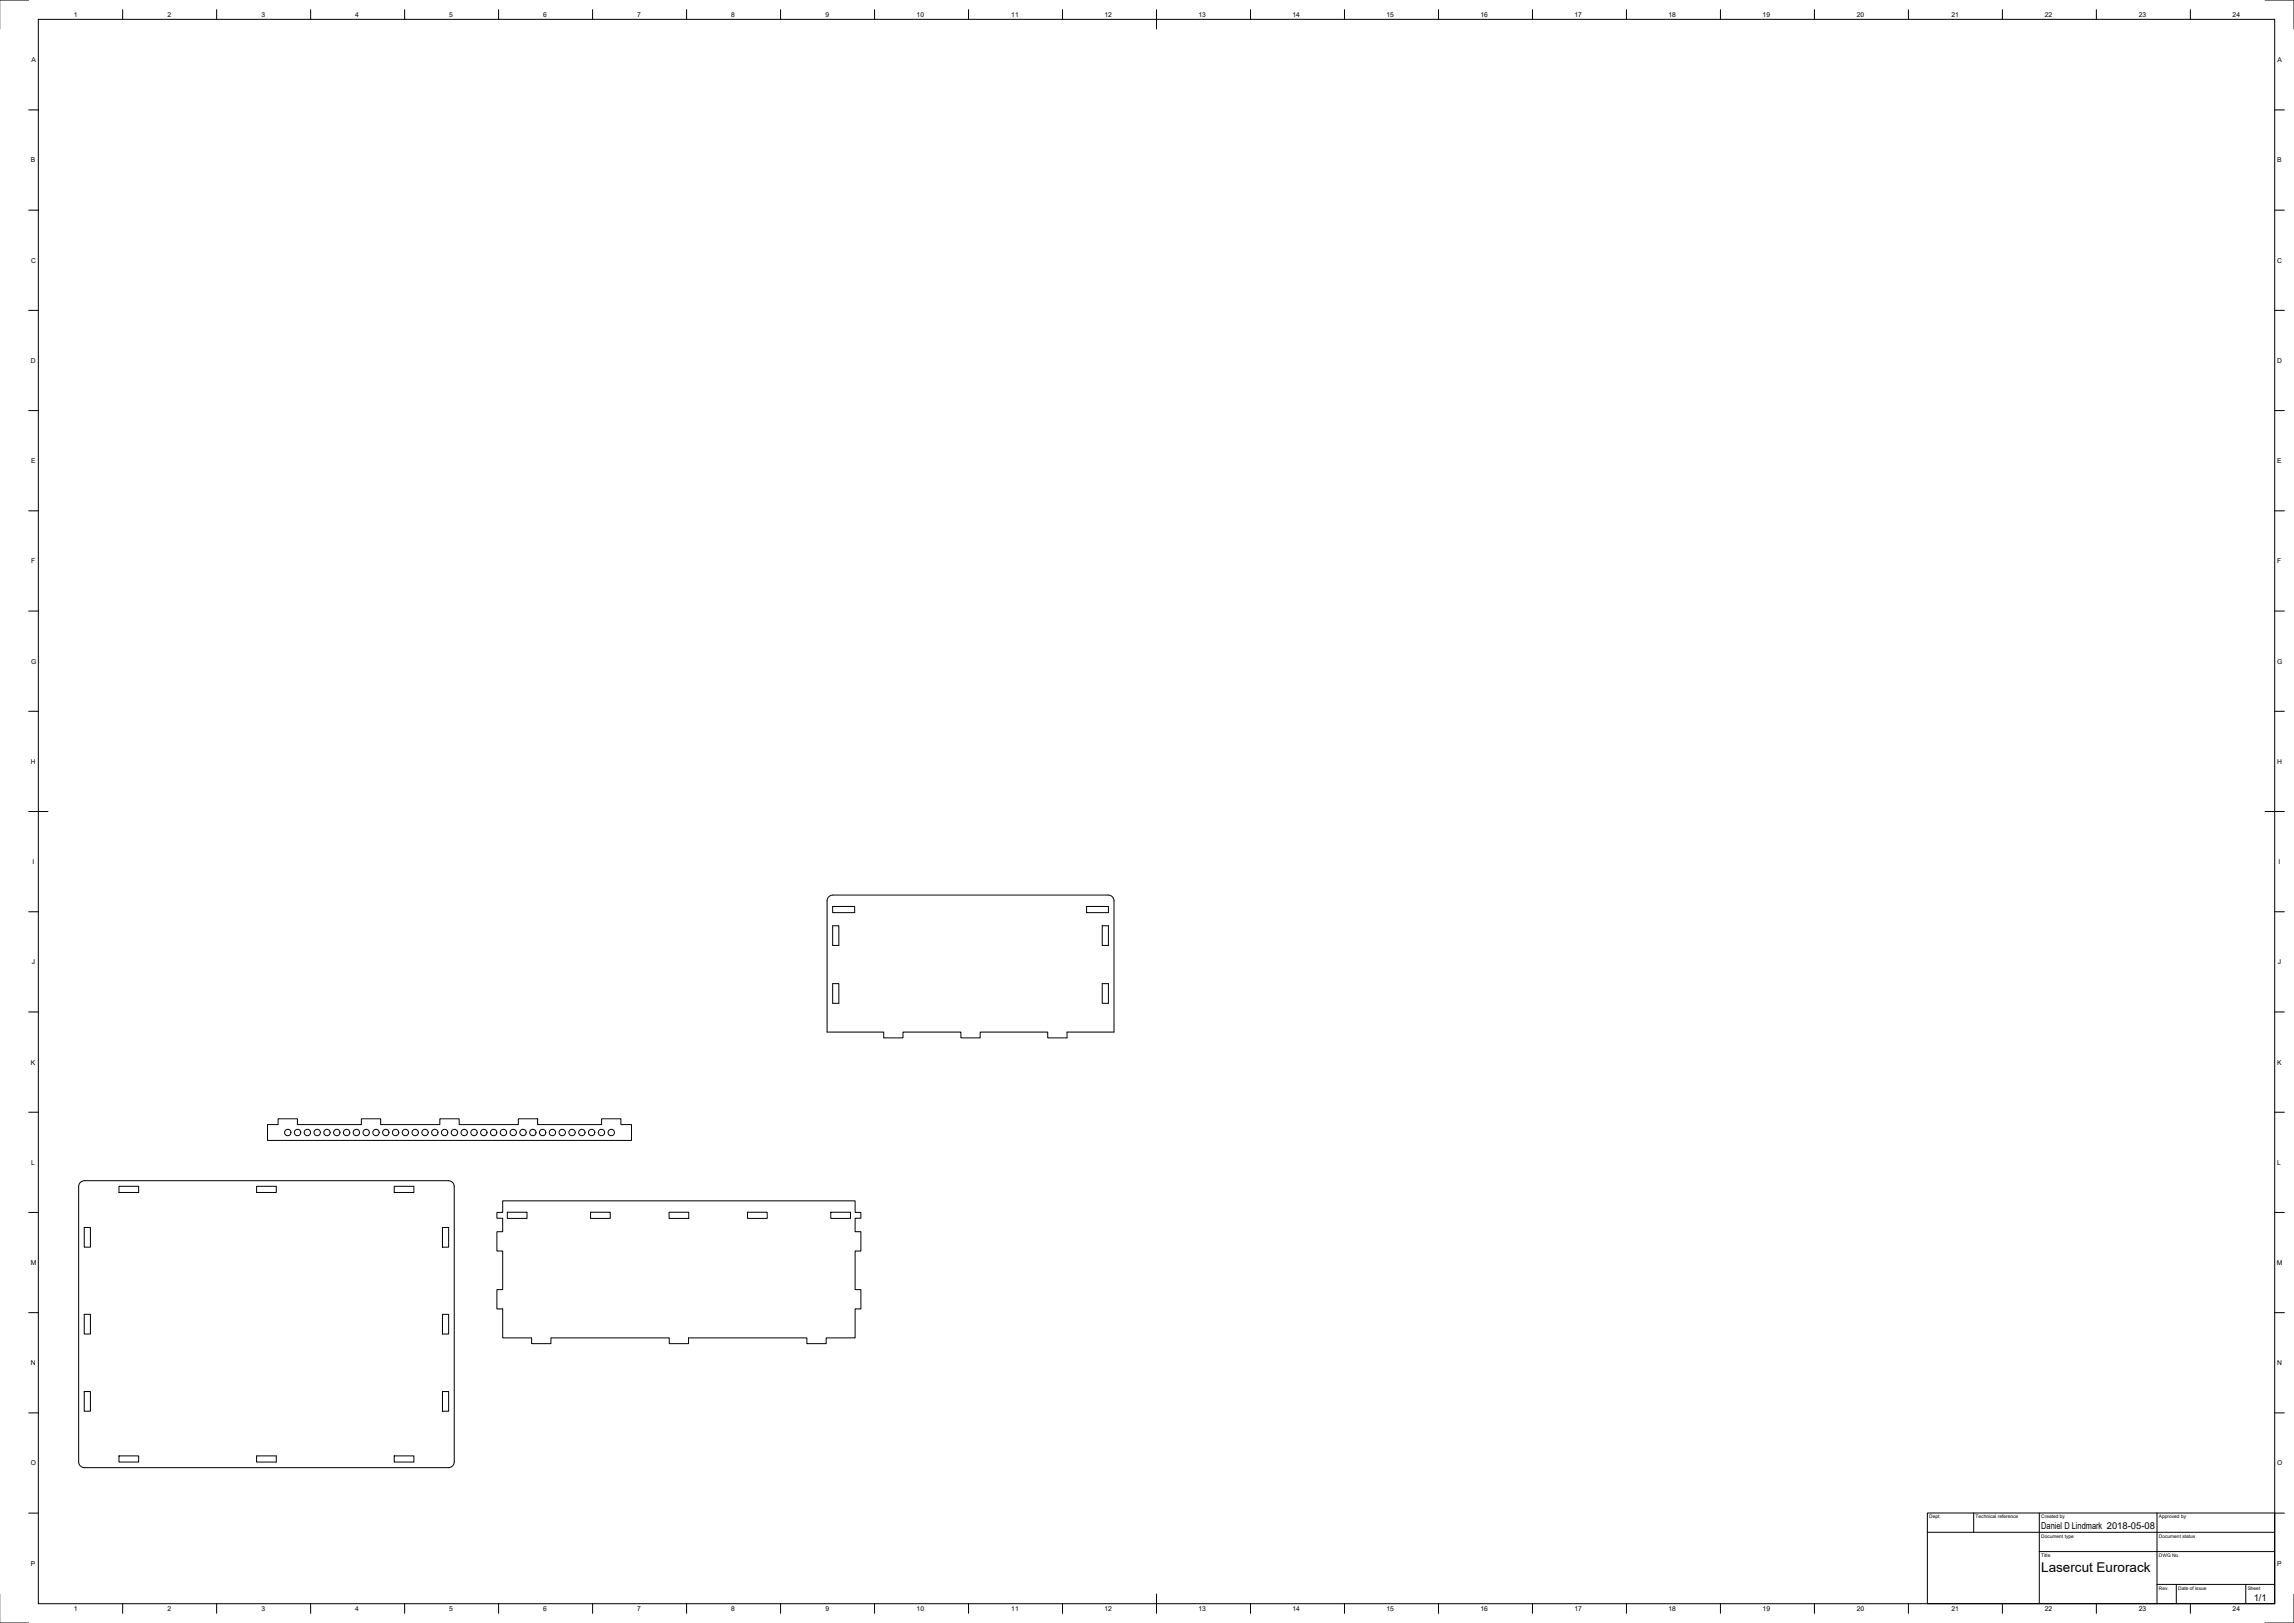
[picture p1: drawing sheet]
<svg xmlns="http://www.w3.org/2000/svg" width="1189mm" height="841mm" viewBox="0 0 1189 841" stroke-linecap="round" stroke-linejoin="round" font-family="sans-serif">
<defs><g id="words">
<text font-size="7" x="1058" y="815">Lasercut Eurorack</text>
<g font-size="4.9">
<text x="1058" y="793">Daniel D Lindmark 2018-05-08</text>
<text x="1168" y="830">1/1</text>
</g>
<g font-size="3.5">
<text x="38" y="9">1</text>
<text x="87" y="9">2</text>
<text x="135" y="9">3</text>
<text x="184" y="9">4</text>
<text x="233" y="9">5</text>
<text x="282" y="9">6</text>
<text x="330" y="9">7</text>
<text x="379" y="9">8</text>
<text x="428" y="9">9</text>
<text x="475" y="9">10</text>
<text x="524" y="9">11</text>
<text x="572" y="9">12</text>
<text x="621" y="9">13</text>
<text x="670" y="9">14</text>
<text x="719" y="9">15</text>
<text x="767" y="9">16</text>
<text x="816" y="9">17</text>
<text x="865" y="9">18</text>
<text x="913" y="9">19</text>
<text x="962" y="9">20</text>
<text x="1011" y="9">21</text>
<text x="1060" y="9">22</text>
<text x="1108" y="9">23</text>
<text x="1157" y="9">24</text>
<text x="16" y="32">A</text>
<text x="1180" y="32">A</text>
<text x="16" y="84">B</text>
<text x="1180" y="84">B</text>
<text x="16" y="136">C</text>
<text x="1180" y="136">C</text>
<text x="16" y="188">D</text>
<text x="1180" y="188">D</text>
<text x="16" y="240">E</text>
<text x="1180" y="240">E</text>
<text x="16" y="292">F</text>
<text x="1180" y="292">F</text>
<text x="16" y="344">G</text>
<text x="1180" y="344">G</text>
<text x="16" y="396">H</text>
<text x="1180" y="396">H</text>
<text x="17" y="448">I</text>
<text x="1181" y="448">I</text>
<text x="17" y="500">J</text>
<text x="1181" y="500">J</text>
<text x="16" y="552">K</text>
<text x="1180" y="552">K</text>
<text x="16" y="604">L</text>
<text x="1180" y="604">L</text>
<text x="16" y="655">M</text>
<text x="1180" y="655">M</text>
<text x="16" y="707">N</text>
<text x="1180" y="707">N</text>
<text x="16" y="759">O</text>
<text x="1180" y="759">O</text>
<text x="16" y="811">P</text>
<text x="1180" y="811">P</text>
<text x="38" y="835">1</text>
<text x="87" y="835">2</text>
<text x="135" y="835">3</text>
<text x="184" y="835">4</text>
<text x="233" y="835">5</text>
<text x="282" y="835">6</text>
<text x="330" y="835">7</text>
<text x="379" y="835">8</text>
<text x="428" y="835">9</text>
<text x="475" y="835">10</text>
<text x="524" y="835">11</text>
<text x="572" y="835">12</text>
<text x="621" y="835">13</text>
<text x="670" y="835">14</text>
<text x="719" y="835">15</text>
<text x="767" y="835">16</text>
<text x="816" y="835">17</text>
<text x="865" y="835">18</text>
<text x="913" y="835">19</text>
<text x="962" y="835">20</text>
<text x="1011" y="835">21</text>
<text x="1060" y="835">22</text>
<text x="1108" y="835">23</text>
<text x="1157" y="835">24</text>
</g>
<g font-size="2.5">
<text x="1000" y="787">Dept.</text>
<text x="1024" y="787">Technical reference</text>
<text x="1058" y="787">Created by</text>
<text x="1119" y="787">Approved by</text>
<text x="1058" y="797">Document type</text>
<text x="1119" y="797">Document status</text>
<text x="1058" y="807">Title</text>
<text x="1119" y="807">DWG No.</text>
<text x="1119" y="824">Rev.</text>
<text x="1129" y="824">Date of issue</text>
<text x="1165" y="824">Sheet</text>
</g>
</g></defs>
<!-- layer: Visible -->
<g fill="none" stroke="#000" stroke-width=".52">
<path d="M430 464h2h144l1 1v2v68h-24v3h-10v-3h-35v3h-10v-3h-30v3h-10v-3h-29v-68zM432 480h3v10h-3zM432 470h11v3h-11zM563 470h11v3h-11zM571 480h3v10h-3zM432 510h3v10h-3zM571 510h3v10h-3zM139 583h5v-3h10v3h33v-3h10v3h31v-3h10v3h31v-3h10v3h33v-3h10v3h5v8h-188zM42 612h2h188h2l1 3v143v1l-3 2h-188l-2-1-1-2v-143zM62 615h10v3h-10zM133 615h10v3h-10zM204 615h11v3h-11z"/>
<path d="M44 636h3v10h-3zM229 636h4v10h-4zM261 622h182v6h3v3h-3v7h3v10h-3v20h3v10h-3v15h-15v3h-10v-3h-61v3h-10v-3h-61v3h-10v-3h-15v-15h-3v-10h3v-20h-3v-10h3v-7h-3v-3h3zM263 628h10v3h-10zM306 628h10v3h-10zM347 628h10v3h-10zM387 628h11v3h-11zM431 628h10v3h-10zM44 681h3v10h-3zM229 681h4v10h-4zM44 721h3v10h-3zM229 721h4v10h-4z"/>
<path d="M62 754h10v4h-10zM133 754h10v4h-10zM204 754h11v4h-11z"/>
<circle cx="149" cy="587" r="1.7"/>
<circle cx="154" cy="587" r="1.7"/>
<circle cx="159" cy="587" r="1.7"/>
<circle cx="164" cy="587" r="1.7"/>
<circle cx="169" cy="587" r="1.7"/>
<circle cx="175" cy="587" r="1.7"/>
<circle cx="180" cy="587" r="1.7"/>
<circle cx="185" cy="587" r="1.7"/>
<circle cx="190" cy="587" r="1.7"/>
<circle cx="195" cy="587" r="1.7"/>
<circle cx="200" cy="587" r="1.7"/>
<circle cx="205" cy="587" r="1.7"/>
<circle cx="210" cy="587" r="1.7"/>
<circle cx="215" cy="587" r="1.7"/>
<circle cx="220" cy="587" r="1.7"/>
<circle cx="225" cy="587" r="1.7"/>
<circle cx="230" cy="587" r="1.7"/>
<circle cx="235" cy="587" r="1.7"/>
<circle cx="241" cy="587" r="1.7"/>
<circle cx="246" cy="587" r="1.7"/>
<circle cx="251" cy="587" r="1.7"/>
<circle cx="256" cy="587" r="1.7"/>
<circle cx="261" cy="587" r="1.7"/>
<circle cx="266" cy="587" r="1.7"/>
<circle cx="271" cy="587" r="1.7"/>
<circle cx="276" cy="587" r="1.7"/>
<circle cx="281" cy="587" r="1.7"/>
<circle cx="286" cy="587" r="1.7"/>
<circle cx="291" cy="587" r="1.7"/>
<circle cx="296" cy="587" r="1.7"/>
<circle cx="302" cy="587" r="1.7"/>
<circle cx="307" cy="587" r="1.7"/>
<circle cx="312" cy="587" r="1.7"/>
<circle cx="317" cy="587" r="1.7"/>
</g>
<!-- layer: TitleBlock -->
<path d="M999 784h180v47h-180zM999 794h180M1023 784v10M1057 784v47M1118 784v47M1057 804h122M1118 821h61M1128 821v10M1164 821v10" fill="none" stroke="#000" stroke-width=".52"/>
<!-- layer: Border -->
<g fill="none" stroke="#000" stroke-width=".52">
<path d="M0 0h15M20 10h1159v821h-1159zM64 5v5M112 5v5M161 5v5M210 5v5M258 5v5M307 5v5M356 5v5M405 5v5M453 5v5M502 5v5"/>
<path d="M551 5v5M599 5v10M648 5v5M697 5v5M745 5v5M794 5v5M843 5v5M892 5v5M940 5v5M989 5v5M1038 5v5M1086 5v5"/>
<path d="M1135 5v5M1174 0h15v15M15 57h5M1179 57h5M15 109h5M1179 109h5M15 161h5M1179 161h5M15 213h5M1179 213h5M15 265h5M1179 265h5"/>
<path d="M15 317h5M1179 317h5M15 369h5M1179 369h5M15 421h10M1174 421h10M15 472h5M1179 472h5M15 524h5M1179 524h5M15 576h5M1179 576h5"/>
<path d="M15 628h5M1179 628h5M15 680h5M1179 680h5M15 732h5M1179 732h5M15 784h5M1179 784h5M64 831v5M112 831v5M161 831v5M210 831v5"/>
<path d="M258 831v5M307 831v5M356 831v5M405 831v5M453 831v5M502 831v5M551 831v5M599 826v10M648 831v5M697 831v5M745 831v5M794 831v5"/>
<path d="M843 831v5M892 831v5M940 831v5M989 831v5M1038 831v5M1086 831v5M1135 831v5M1189 826v15h-15M0 841h15"/>
</g>
<use href="#words"/>
</svg>
